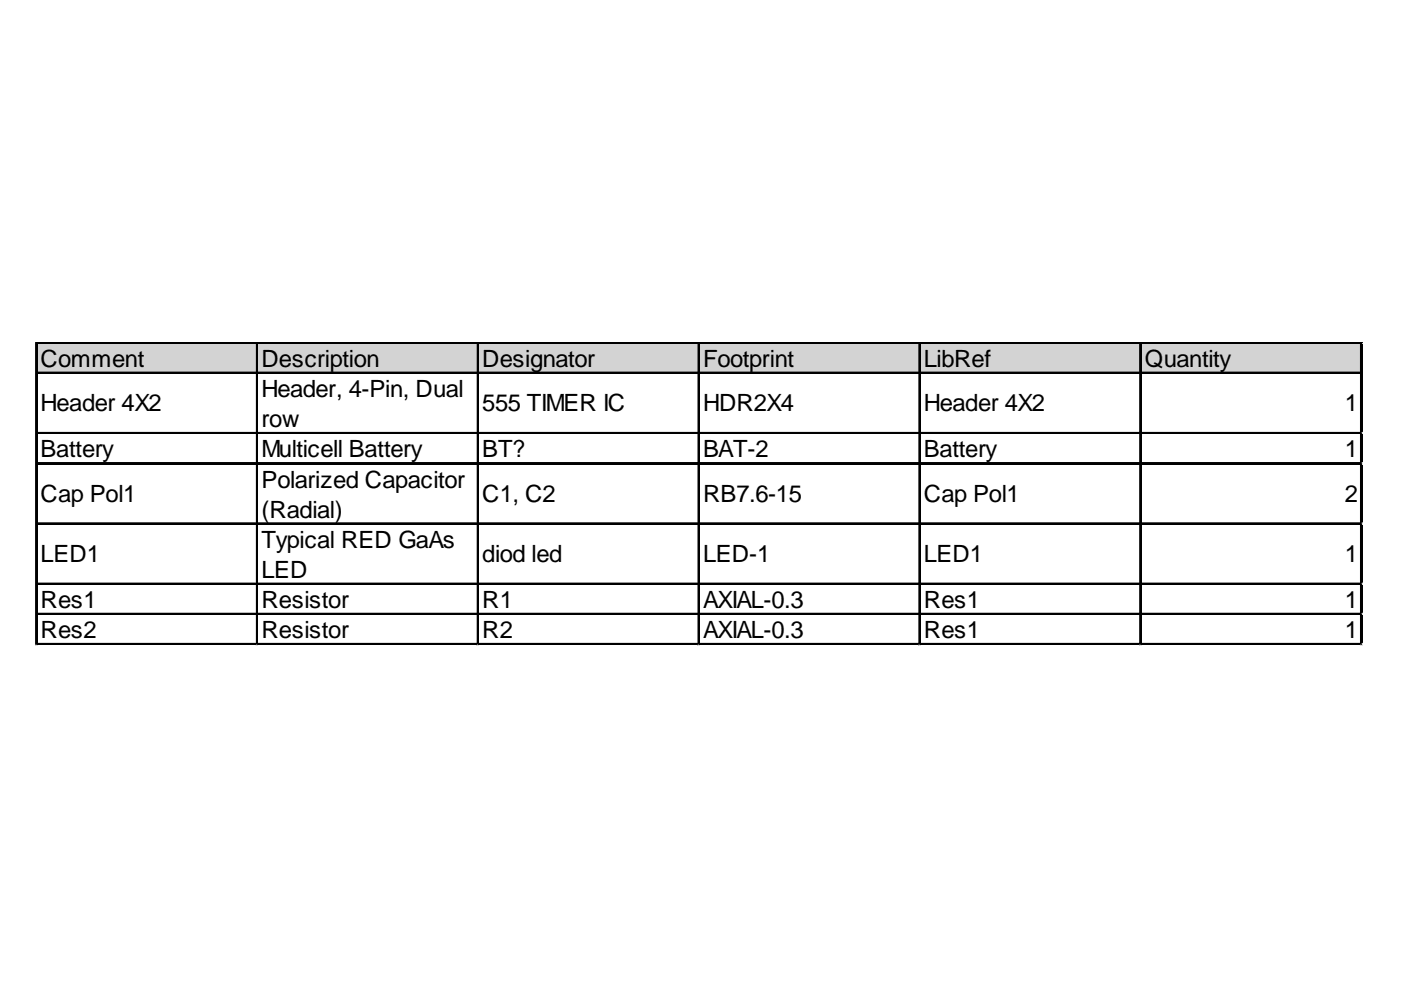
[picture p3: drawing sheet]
<svg xmlns="http://www.w3.org/2000/svg" width="297mm" height="210mm" viewBox="0 0 297 210" stroke-linecap="round" stroke-linejoin="round" font-family="sans-serif">
<defs><g id="words">
<g font-size="5">
<text x="8.6" y="77.8">Comment</text>
<text x="55.4" y="77.8">Description</text>
<text x="102.3" y="77.8">Designator</text>
<text x="149.1" y="77.8">Footprint</text>
<text x="195.9" y="77.8">LibRef</text>
<text x="242.7" y="77.8">Quantity</text>
<text x="8.6" y="87.2">Header 4X2</text>
<text x="55.4" y="84.2">Header, 4-Pin, Dual</text>
<text x="102.3" y="87.2">555 TIMER IC</text>
<text x="149.1" y="87.2">HDR2X4</text>
<text x="195.9" y="87.2">Header 4X2</text>
<text x="285.1" y="87.2">1</text>
<text x="55.4" y="90.6">row</text>
<text x="8.6" y="97">Battery</text>
<text x="55.4" y="97">Multicell Battery</text>
<text x="102.3" y="97">BT?</text>
<text x="149.1" y="97">BAT-2</text>
<text x="195.9" y="97">Battery</text>
<text x="285.1" y="97">1</text>
<text x="8.6" y="106.4">Cap Pol1</text>
<text x="55.4" y="103.4">Polarized Capacitor</text>
<text x="102.3" y="106.4">C1, C2</text>
<text x="149.1" y="106.4">RB7.6-15</text>
<text x="195.9" y="106.4">Cap Pol1</text>
<text x="285.1" y="106.4">2</text>
<text x="55.4" y="109.8">(Radial)</text>
<text x="8.6" y="119.2">LED1</text>
<text x="55.4" y="116.1">Typical RED GaAs</text>
<text x="102.3" y="119.2">diod led</text>
<text x="149.1" y="119.2">LED-1</text>
<text x="195.9" y="119.2">LED1</text>
<text x="285.1" y="119.2">1</text>
<text x="55.4" y="122.5">LED</text>
<text x="8.6" y="128.9">Res1</text>
<text x="55.4" y="128.9">Resistor</text>
<text x="102.3" y="128.9">R1</text>
<text x="149.1" y="128.9">AXIAL-0.3</text>
<text x="195.9" y="128.9">Res1</text>
<text x="285.1" y="128.9">1</text>
<text x="8.6" y="135.3">Res2</text>
<text x="55.4" y="135.3">Resistor</text>
<text x="102.3" y="135.3">R2</text>
<text x="149.1" y="135.3">AXIAL-0.3</text>
<text x="195.9" y="135.3">Res1</text>
<text x="285.1" y="135.3">1</text>
</g>
</g></defs>
<path d="M7.9 72.9h281v6.4h-281z" fill="#d3d3d3"/>
<g fill="none" stroke="#000" stroke-width=".34">
<path d="M7.6 72.6v64.2M7.8 72.6v64.2M7.9 72.6h280.9M7.9 72.7h280.9M7.9 79h280.9M7.9 79.1h280.9M54.4 72.9v63.9M54.6 72.9v63.9M101.2 72.9v63.9M101.4 72.9v63.9M148.1 72.9v63.9M148.2 72.9v63.9"/>
<path d="M194.9 72.9v63.9M195 72.9v63.9M241.7 72.9v63.9M241.9 72.9v63.9M288.5 72.9v63.9M288.7 72.9v63.9M7.9 91.7h280.9M7.9 91.9h280.9M7.9 98.1h280.9M7.9 98.3h280.9M7.9 110.9h280.9M7.9 111.1h280.9"/>
<path d="M7.9 123.7h280.9M7.9 123.9h280.9M7.9 130.1h280.9M7.9 130.3h280.9M7.9 136.5h280.9M7.9 136.6h280.9"/>
</g>
<path d="M7.6 136.8v.1" fill="none" stroke="#e0e0e0" stroke-width=".34"/>
<path d="M7.6 136.8l.3 .1z" fill="#e0e0e0"/>
<path d="M54.4 136.8v.1" fill="none" stroke="#e0e0e0" stroke-width=".34"/>
<path d="M54.4 136.8l.4 .1z" fill="#e0e0e0"/>
<path d="M101.2 136.8v.1" fill="none" stroke="#e0e0e0" stroke-width=".34"/>
<path d="M101.2 136.8l.4 .1z" fill="#e0e0e0"/>
<path d="M148.1 136.8v.1" fill="none" stroke="#e0e0e0" stroke-width=".34"/>
<path d="M148.1 136.8l.3 .1z" fill="#e0e0e0"/>
<path d="M194.9 136.8v.1" fill="none" stroke="#e0e0e0" stroke-width=".34"/>
<path d="M194.9 136.8l.3 .1z" fill="#e0e0e0"/>
<path d="M241.7 136.8v.1" fill="none" stroke="#e0e0e0" stroke-width=".34"/>
<path d="M241.7 136.8l.3 .1z" fill="#e0e0e0"/>
<path d="M288.5 136.8v.1" fill="none" stroke="#e0e0e0" stroke-width=".34"/>
<path d="M288.5 136.8l.3 .1z" fill="#e0e0e0"/>
<path d="M288.8 91.7h.1" fill="none" stroke="#e0e0e0" stroke-width=".34"/>
<path d="M288.8 91.7l.1 .4z" fill="#e0e0e0"/>
<path d="M288.8 98.1h.1" fill="none" stroke="#e0e0e0" stroke-width=".34"/>
<path d="M288.8 98.1l.1 .4z" fill="#e0e0e0"/>
<path d="M288.8 110.9h.1" fill="none" stroke="#e0e0e0" stroke-width=".34"/>
<path d="M288.8 110.9l.1 .3z" fill="#e0e0e0"/>
<path d="M288.8 123.7h.1" fill="none" stroke="#e0e0e0" stroke-width=".34"/>
<path d="M288.8 123.7l.1 .3z" fill="#e0e0e0"/>
<path d="M288.8 130.1h.1" fill="none" stroke="#e0e0e0" stroke-width=".34"/>
<path d="M288.8 130.1l.1 .3z" fill="#e0e0e0"/>
<path d="M288.8 136.5h.1" fill="none" stroke="#e0e0e0" stroke-width=".34"/>
<path d="M288.8 136.5l.1 .3z" fill="#e0e0e0"/>
<use href="#words"/>
</svg>
